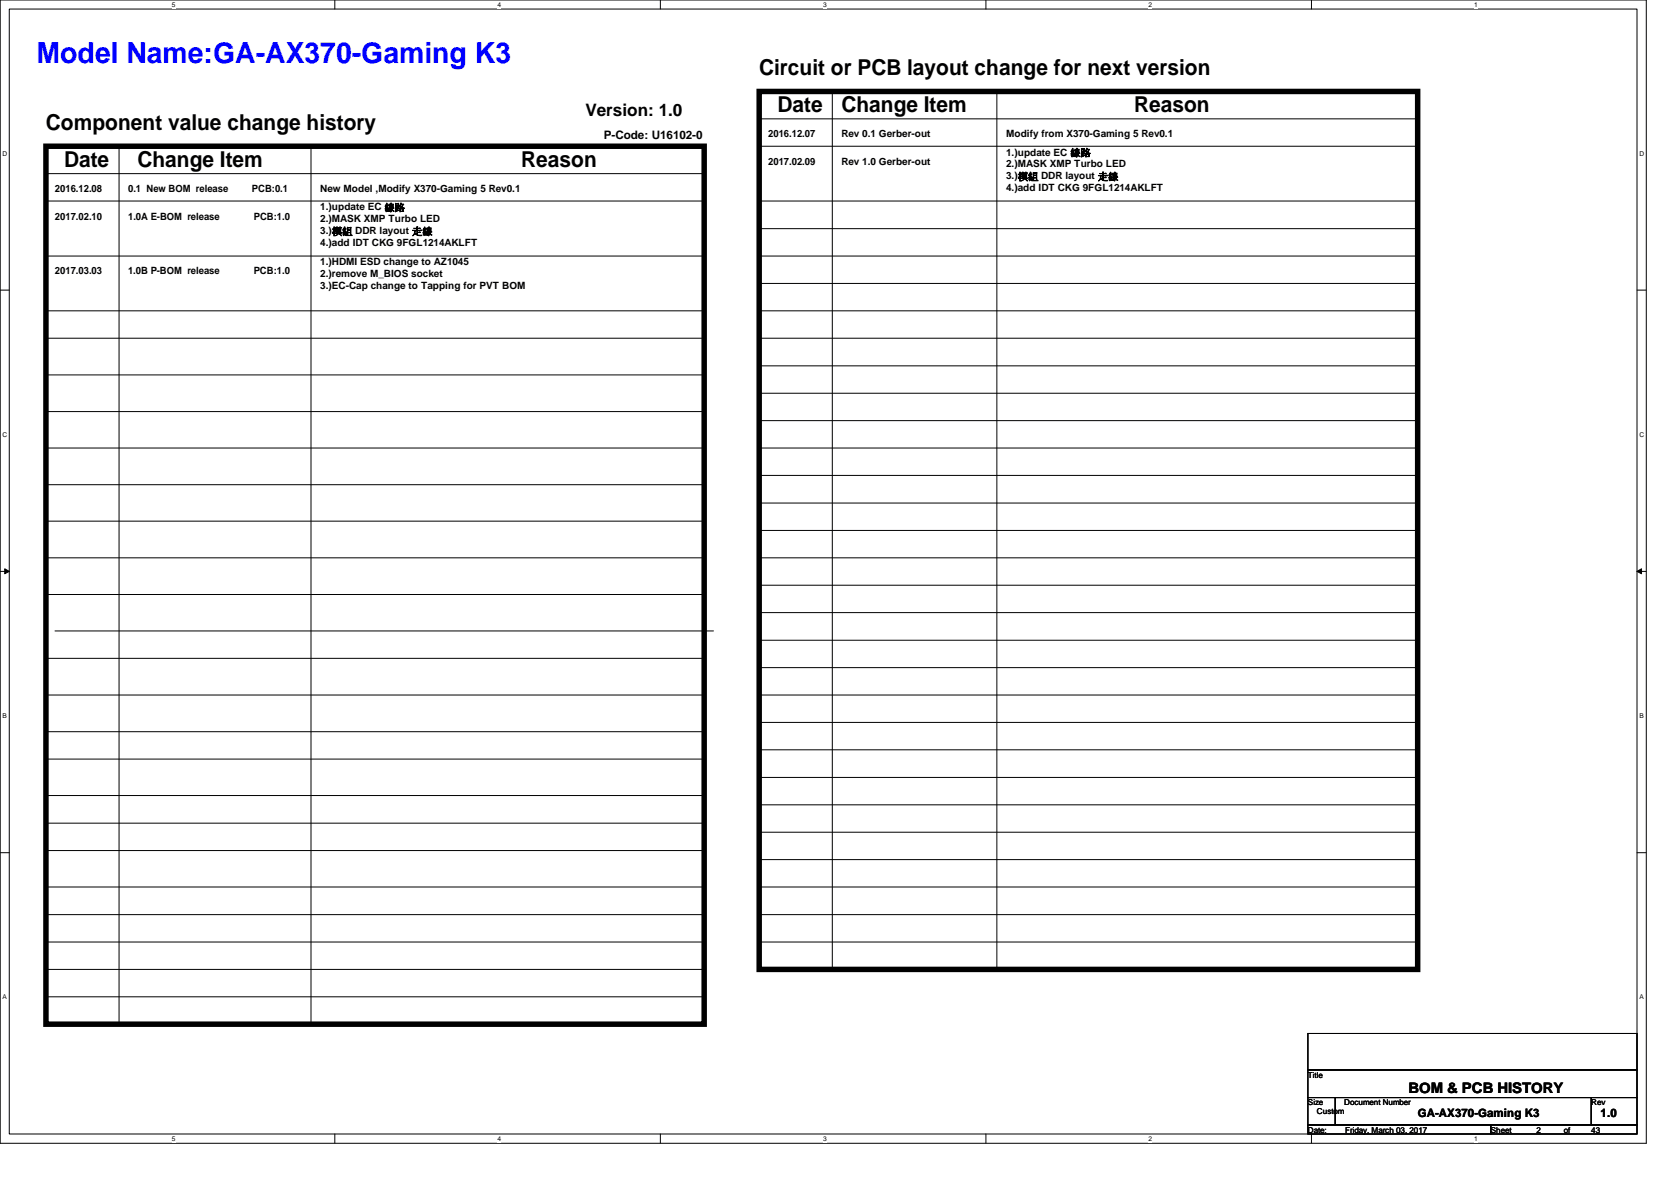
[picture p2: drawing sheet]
<svg xmlns="http://www.w3.org/2000/svg" width="297mm" height="210mm" viewBox="0 0 297 210" stroke-linecap="round" stroke-linejoin="round" font-family="sans-serif">
<defs><g id="words">
<text font-size="5.2" fill="#00f" x="6.5" y="11.3">Model Name:GA-AX370-Gaming K3</text>
<g font-size="3.9">
<text x="135" y="13.4">Circuit or PCB layout change for next version</text>
<text x="8.2" y="23.1">Component value change history</text>
<text x="138.2" y="19.9">Date</text>
<text x="149.6" y="19.9">Change Item</text>
<text x="201.6" y="19.9">Reason</text>
<text x="11.4" y="29.6">Date</text>
<text x="24.4" y="29.6">Change Item</text>
<text x="92.7" y="29.6">Reason</text>
</g>
<text font-size="3" x="104.1" y="20.7">Version: 1.0</text>
<text font-size="2.6" x="250.4" y="194.2">BOM &amp; PCB HISTORY</text>
<g font-size="2.1">
<text x="107.3" y="24.6">P-Code: U16102-0</text>
<text x="252" y="198.6">GA-AX370-Gaming K3</text>
<text x="284.5" y="198.6">1.0</text>
</g>
<g font-size="1.8">
<text x="136.6" y="29.3">2017.02.09</text>
<text x="136.6" y="24.4">2016.12.07</text>
<text x="149.6" y="24.4">Rev 0.1 Gerber-out</text>
<text x="149.6" y="29.3">Rev 1.0 Gerber-out</text>
<text x="178.9" y="24.4">Modify from X370-Gaming 5 Rev0.1</text>
<text x="178.9" y="27.6">1.)update EC 負鹽</text>
<text x="178.9" y="29.8">2.)MASK XMP Turbo LED</text>
<text x="9.8" y="34.2">2016.12.08</text>
<text x="22.8" y="34.2">0.1 New BOM release</text>
<text x="44.8" y="34.2">PCB:0.1</text>
<text x="56.9" y="34.2">New Model ,Modify X370-Gaming 5 Rev0.1</text>
<text x="178.9" y="34">4.)add IDT CKG 9FGL1214AKLFT</text>
<text x="178.9" y="31.9">3.)模組 DDR layout 走負</text>
<text x="9.8" y="39">2017.02.10</text>
<text x="22.8" y="39">1.0A E-BOM release</text>
<text x="45.1" y="39">PCB:1.0</text>
<text x="56.9" y="39.5">2.)MASK XMP Turbo LED</text>
<text x="56.9" y="37.4">1.)update EC 負鹽</text>
<text x="56.9" y="41.6">3.)模組 DDR layout 走負</text>
<text x="56.9" y="43.7">4.)add IDT CKG 9FGL1214AKLFT</text>
<text x="56.9" y="47.2">1.)HDMI ESD change to AZ1045</text>
<text x="9.8" y="48.8">2017.03.03</text>
<text x="22.8" y="48.8">1.0B P-BOM release</text>
<text x="45.1" y="48.8">PCB:1.0</text>
<text x="56.9" y="49.3">2.)remove M_BIOS socket</text>
<text x="56.9" y="51.4">3.)EC-Cap change to Tapping for PVT BOM</text>
</g>
<g font-size="1.4">
<text x="232.5" y="191.5">Title</text>
<text x="232.5" y="196.4">Size</text>
<text x="239" y="196.4">Document Number</text>
<text x="282.9" y="196.4">Rev</text>
<text x="232.5" y="201.3">Date:</text>
<text x="234.1" y="198">Custom</text>
<text x="239.1" y="201.3">Friday, March 03, 2017</text>
<text x="265" y="201.3">Sheet</text>
<text x="273.1" y="201.3">2</text>
<text x="278" y="201.3">of</text>
<text x="282.9" y="201.3">43</text>
</g>
<g font-size="1.2">
<text x="30.6" y="1.2">5</text>
<text x="88.4" y="1.2">4</text>
<text x="146.3" y="1.2">3</text>
<text x="204.2" y="1.2">2</text>
<text x="262" y="1.2">1</text>
<text x=".5" y="27.6">D</text>
<text x="291.4" y="27.6">D</text>
<text x=".5" y="77.6">C</text>
<text x="291.4" y="77.6">C</text>
<text x=".5" y="127.6">B</text>
<text x="291.4" y="127.6">B</text>
<text x=".5" y="177.6">A</text>
<text x="291.4" y="177.6">A</text>
<text x="30.6" y="202.8">5</text>
<text x="88.4" y="202.8">4</text>
<text x="146.3" y="202.8">3</text>
<text x="204.2" y="202.8">2</text>
<text x="262" y="202.8">1</text>
</g>
</g></defs>
<path d="M0 0h292.6v203.2h-292.6zM1.6 1.6h289.4v199.9h-289.4z" fill="none" stroke="#000" stroke-width=".18"/>
<g fill="#fff">
<path d="M30.6 .2h.6v1.3h-.6z"/>
<path d="M30.6 201.7h.6v1.3h-.6z"/>
</g>
<path d="M59.5 0v1.6M59.5 201.5v1.7" fill="none" stroke="#000" stroke-width=".18"/>
<g fill="#fff">
<path d="M88.4 .2h.6v1.3h-.6z"/>
<path d="M88.4 201.7h.6v1.3h-.6z"/>
</g>
<path d="M117.4 0v1.6M117.4 201.5v1.7" fill="none" stroke="#000" stroke-width=".18"/>
<g fill="#fff">
<path d="M146.3 .2h.6v1.3h-.6z"/>
<path d="M146.3 201.7h.6v1.3h-.6z"/>
</g>
<path d="M175.3 0v1.6M175.3 201.5v1.7" fill="none" stroke="#000" stroke-width=".18"/>
<g fill="#fff">
<path d="M204.2 .2h.6v1.3h-.6z"/>
<path d="M204.2 201.7h.6v1.3h-.6z"/>
</g>
<path d="M233.1 0v1.6M233.1 201.5v1.7" fill="none" stroke="#000" stroke-width=".18"/>
<g fill="#fff">
<path d="M262 .2h.6v1.3h-.6z"/>
<path d="M262 201.7h.6v1.3h-.6z"/>
<path d="M.5 26.6h.8v1.3h-.8z"/>
<path d="M291.4 26.6h.8v1.3h-.8z"/>
<path d="M.5 76.5h.8v1.4h-.8z"/>
<path d="M291.4 76.5h.8v1.4h-.8z"/>
</g>
<path d="M0 51.6h1.6M291 51.6h1.6" fill="none" stroke="#000" stroke-width=".18"/>
<g fill="#fff">
<path d="M.5 126.5h.7v1.3h-.7z"/>
<path d="M291.4 126.5h.7v1.3h-.7z"/>
</g>
<path d="M0 101.6h1.6M.8 101.1l.8 .5-.8 .4zM291 101.6h1.6M291 101.6l.8-.5v.9z" fill="none" stroke="#000" stroke-width=".18"/>
<path d="M.8 101.1l.8 .5-.8 .4zM291 101.6l.8-.5v.9z" fill="#000"/>
<g fill="#fff">
<path d="M.5 176.5h.7v1.3h-.7z"/>
<path d="M291.4 176.5h.7v1.3h-.7z"/>
</g>
<g fill="none" stroke="#000" stroke-width=".18">
<path d="M148 16.3v156M177.2 16.3v156M8.2 35.7h117M8.2 30.9h117M21.2 26v156M55.3 26v156M135 26h117M135 35.7h117M135 21.1h117M8.2 45.5h117M8.2 55.2h117M135 40.6h117"/>
<path d="M135 50.4h117M135 55.2h117M135 45.5h117M8.2 66.6h117M8.2 73.2h117M8.2 79.6h117M8.2 60.1h117M135 79.6h117M135 69.9h117M135 65h117M135 74.8h117M135 60.1h117"/>
<path d="M8.2 99.1h117M8.2 92.6h117M8.2 86.1h117M135 94.3h117M135 84.5h117M135 89.4h117M135 99.1h117M8.2 117h117M8.2 105.7h117M9.8 112.1h117M135 104h117M135 108.9h117"/>
<path d="M135 113.8h117M135 118.7h117M8.2 134.9h117M8.2 130h117M8.2 123.5h117M135 138.2h117M135 123.5h117M135 128.4h117M135 133.3h117M0 151.6h1.6M8.2 157.6h117M8.2 151.2h117"/>
<path d="M8.2 146.3h117M8.2 141.4h117M135 152.8h117M135 143h117M135 147.9h117M135 157.6h117M291 151.6h1.6M8.2 177.2h117M8.2 172.3h117M8.2 167.4h117M8.2 162.6h117M135 167.4h117"/>
<path d="M135 162.6h117M232.5 183.7h58.5v6.5h-58.5zM232.5 190.2h58.5v4.9h-58.5zM232.5 195.1h4.9v4.8h-4.9zM232.5 199.9h32.5v1.6h-32.5zM237.4 195.1h45.5v4.8h-45.5zM265 199.9h26v1.6h-26zM282.9 195.1h8.1v4.8h-8.1z"/>
</g>
<path d="M135 16.3h117v156h-117zM8.2 26h117v156h-117z" fill="none" stroke="#000" stroke-width=".97"/>
<use href="#words"/>
</svg>
